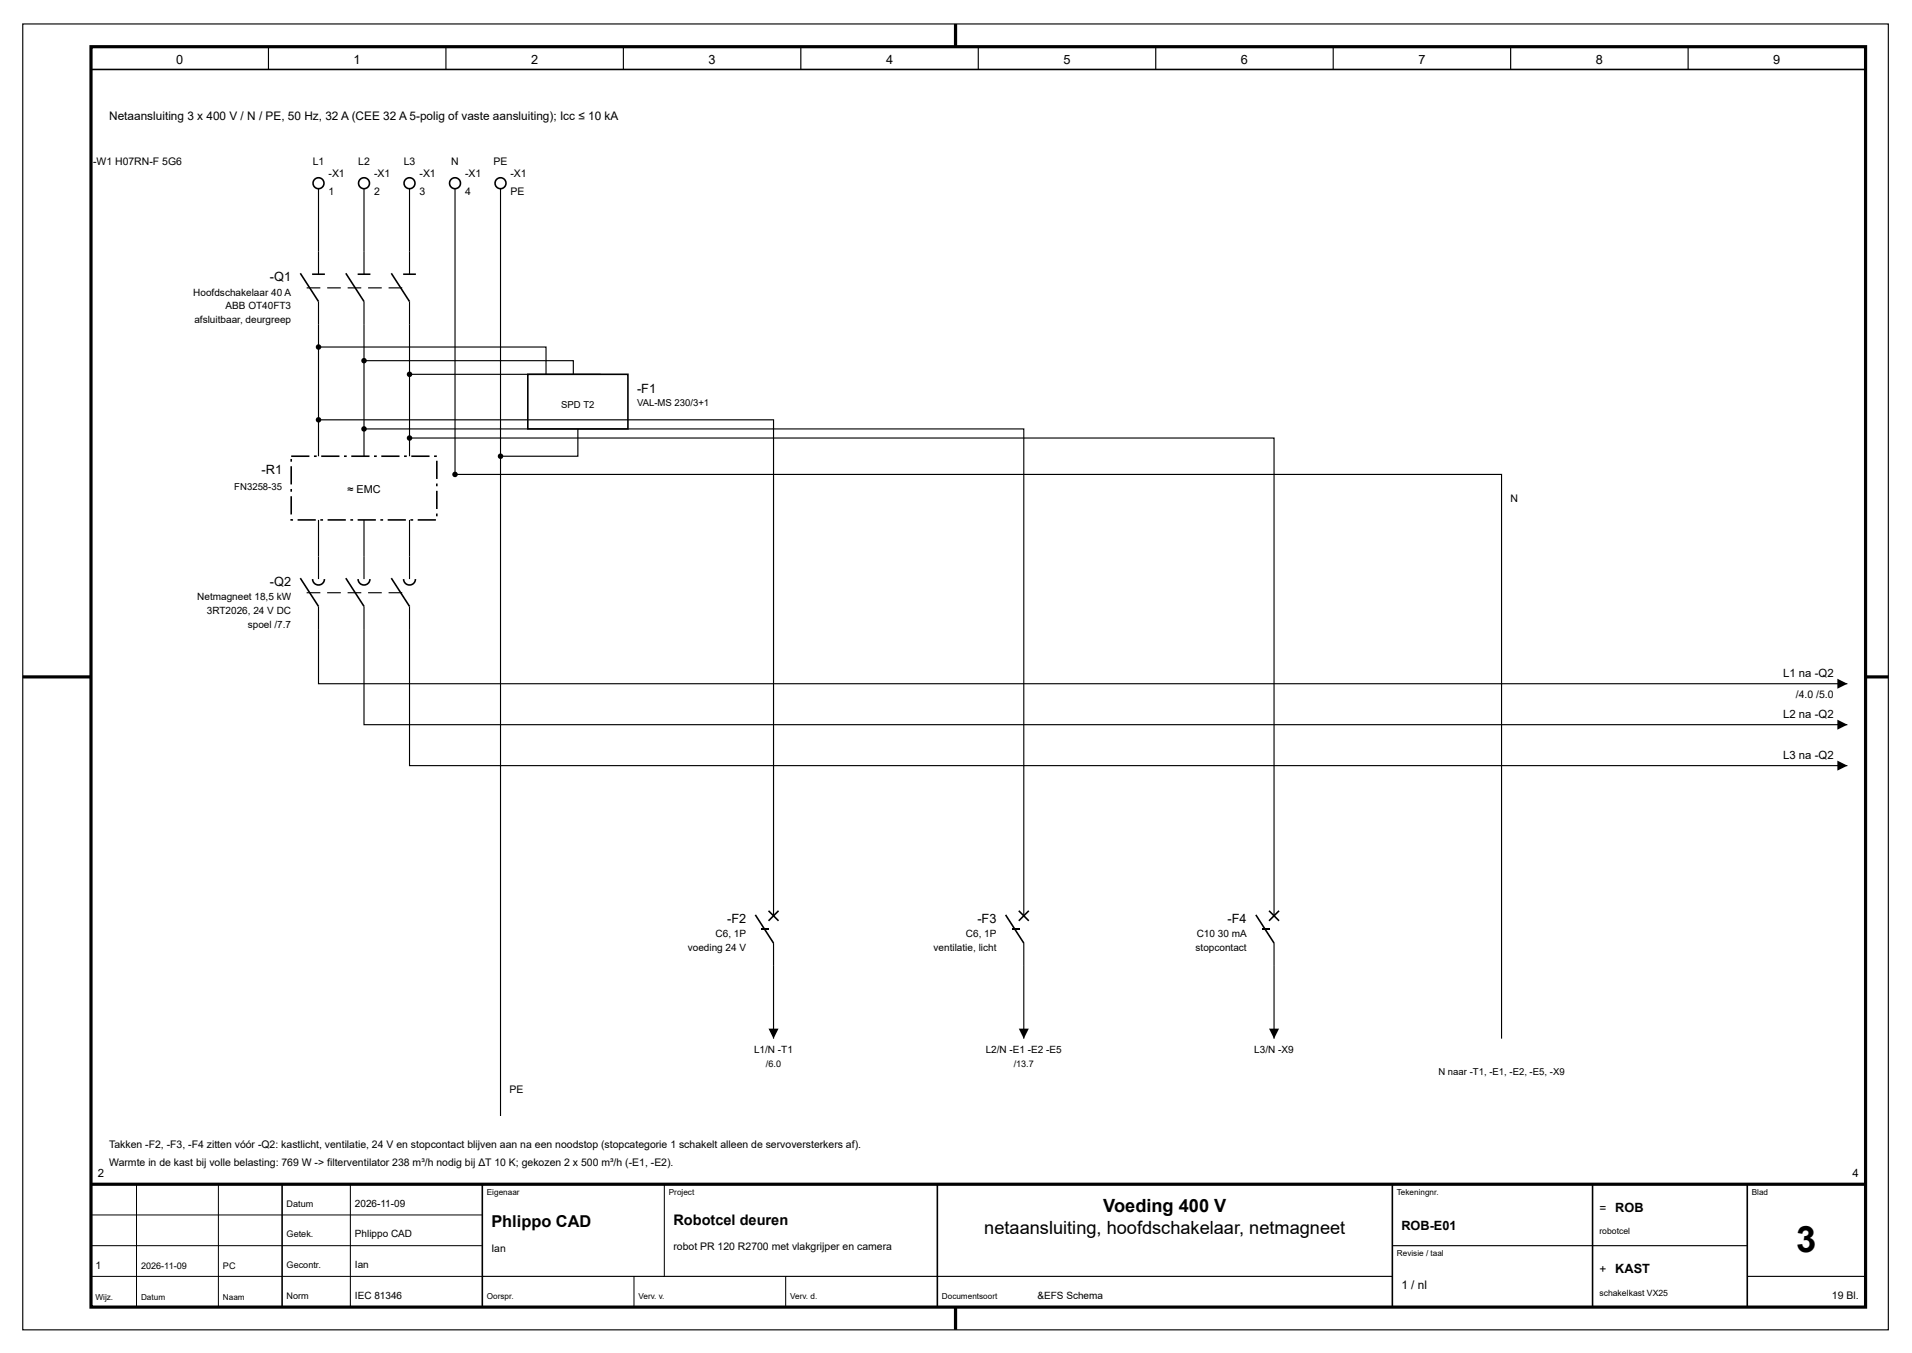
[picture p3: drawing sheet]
<svg xmlns="http://www.w3.org/2000/svg" width="420mm" height="297mm" viewBox="0 0 420 297" stroke-linecap="round" stroke-linejoin="round" font-family="sans-serif">
<defs><g id="words">
<text font-size="8" x="394.8" y="275.3">3</text>
<g font-size="4">
<text x="242.5" y="266.3">Voeding 400 V</text>
<text x="216.3" y="271.3">netaansluiting, hoofdschakelaar, netmagneet</text>
</g>
<text font-size="3.6" x="108" y="269.8">Phlippo CAD</text>
<text font-size="3.2" x="148" y="269.3">Robotcel deuren</text>
<g font-size="2.8">
<text x="38.7" y="14">0</text>
<text x="77.7" y="14">1</text>
<text x="116.7" y="14">2</text>
<text x="155.7" y="14">3</text>
<text x="194.7" y="14">4</text>
<text x="233.7" y="14">5</text>
<text x="272.7" y="14">6</text>
<text x="311.7" y="14">7</text>
<text x="350.7" y="14">8</text>
<text x="389.7" y="14">9</text>
<text x="59.3" y="61.8">-Q1</text>
<text x="140" y="86.3">-F1</text>
<text x="57.5" y="104.3">-R1</text>
<text x="59.3" y="128.8">-Q2</text>
<text x="159.8" y="202.8">-F2</text>
<text x="214.8" y="202.8">-F3</text>
<text x="269.8" y="202.8">-F4</text>
<text x="355" y="266.3">ROB</text>
<text x="308" y="270.3">ROB-E01</text>
<text x="355" y="279.8">KAST</text>
</g>
<g font-size="2.6">
<text x="24" y="26.3">Netaansluiting 3 x 400 V / N / PE, 50 Hz, 32 A (CEE 32 A 5-polig of vaste aansluiting); Icc ≤ 10 kA</text>
<text x="351.5" y="266.3">=</text>
<text x="351.5" y="279.8">+</text>
<text x="308" y="283.3">1 / nl</text>
</g>
<g font-size="2.5">
<text x="391.9" y="148.9">L1 na -Q2</text>
<text x="391.9" y="157.9">L2 na -Q2</text>
<text x="391.9" y="166.9">L3 na -Q2</text>
<text x="21.5" y="258.8">2</text>
<text x="407.1" y="258.8">4</text>
</g>
<text font-size="2.4" x="76.3" y="108.3">≈ EMC</text>
<g font-size="2.3">
<text x="20.4" y="36.3">-W1 H07RN-F 5G6</text>
<text x="68.7" y="36.3">L1</text>
<text x="72.2" y="38.9">-X1</text>
<text x="78.7" y="36.3">L2</text>
<text x="82.2" y="38.9">-X1</text>
<text x="88.7" y="36.3">L3</text>
<text x="92.2" y="38.9">-X1</text>
<text x="99.2" y="36.3">N</text>
<text x="102.2" y="38.9">-X1</text>
<text x="108.5" y="36.3">PE</text>
<text x="112.2" y="38.9">-X1</text>
<text x="72.2" y="42.9">1</text>
<text x="82.2" y="42.9">2</text>
<text x="92.2" y="42.9">3</text>
<text x="102.2" y="42.9">4</text>
<text x="112.2" y="42.9">PE</text>
<text x="332" y="110.3">N</text>
<text x="394.7" y="153.5">/4.0 /5.0</text>
<text x="112" y="240.3">PE</text>
<text x="24" y="252.3">Takken -F2, -F3, -F4 zitten vóór -Q2: kastlicht, ventilatie, 24 V en stopcontact blijven aan na een noodstop (stopcategorie 1 schakelt alleen de servoversterkers af).</text>
<text x="24" y="256.3">Warmte in de kast bij volle belasting: 769 W -&gt; filterventilator 238 m³/h nodig bij ΔT 10 K; gekozen 2 x 500 m³/h (-E1, -E2).</text>
<text x="108" y="275.3">Ian</text>
<text x="148" y="274.8">robot PR 120 R2700 met vlakgrijper en camera</text>
<text x="21" y="278.8">1</text>
<text x="402.6" y="285.5">19 Bl.</text>
</g>
<g font-size="2.2">
<text x="42.5" y="65">Hoofdschakelaar 40 A</text>
<text x="42.7" y="71">afsluitbaar, deurgreep</text>
<text x="49.6" y="68">ABB OT40FT3</text>
<text x="43.3" y="132">Netmagneet 18,5 kW</text>
<text x="45.5" y="135">3RT2026, 24 V DC</text>
<text x="54.5" y="138">spoel /7.7</text>
<text x="151.2" y="209">voeding 24 V</text>
<text x="157.3" y="206">C6, 1P</text>
<text x="205.2" y="209">ventilatie, licht</text>
<text x="212.3" y="206">C6, 1P</text>
<text x="262.8" y="209">stopcontact</text>
<text x="263" y="206">C10</text>
<text x="267.6" y="206">30 mA</text>
<text x="165.7" y="231.5">L1/N -T1</text>
<text x="216.6" y="231.5">L2/N -E1 -E2 -E5</text>
<text x="275.7" y="231.5">L3/N -X9</text>
<text x="78" y="265.2">2026-11-09</text>
<text x="78" y="272">Phlippo CAD</text>
<text x="78" y="278.7">Ian</text>
<text x="78" y="285.5">IEC 81346</text>
<text x="228" y="285.5">&amp;EFS Schema</text>
</g>
<g font-size="2.1">
<text x="123.3" y="89.8">SPD T2</text>
<text x="140" y="89.3">VAL-MS 230/3+1</text>
<text x="51.5" y="107.8">FN3258-35</text>
<text x="316.1" y="236.3">N naar -T1, -E1, -E2, -E5, -X9</text>
</g>
<g font-size="2">
<text x="168.3" y="234.5">/6.0</text>
<text x="222.8" y="234.5">/13.7</text>
<text x="63" y="265.2">Datum</text>
<text x="63" y="272">Getek.</text>
<text x="31" y="278.8">2026-11-09</text>
<text x="49" y="278.8">PC</text>
<text x="63" y="278.7">Gecontr.</text>
<text x="63" y="285.5">Norm</text>
</g>
<g font-size="1.9">
<text x="351.5" y="271.3">robotcel</text>
<text x="351.5" y="284.8">schakelkast VX25</text>
</g>
<g font-size="1.8">
<text x="107" y="262.6">Eigenaar</text>
<text x="147" y="262.6">Project</text>
<text x="307" y="262.6">Tekeningnr.</text>
<text x="385" y="262.6">Blad</text>
<text x="307" y="276.1">Revisie / taal</text>
<text x="21" y="285.7">Wijz.</text>
<text x="31" y="285.7">Datum</text>
<text x="49" y="285.7">Naam</text>
<text x="107" y="285.5">Oorspr.</text>
<text x="140.3" y="285.5">Verv. v.</text>
<text x="173.7" y="285.5">Verv. d.</text>
<text x="207" y="285.5">Documentsoort</text>
</g>
</g></defs>
<g fill="none" stroke="#000" stroke-width=".25">
<path d="M5 5.3h410v287h-410zM59 10.3v5M98 10.3v5M137 10.3v5M176 10.3v5M215 10.3v5M254 10.3v5M293 10.3v5M332 10.3v5M371 10.3v5M306 273.8h78M106 280.5h200"/>
<path d="M384 280.5h26"/>
</g>
<path d="M20 10.3h390v277h-390zM210 5.3v5M5 148.8h15M410 148.8h5M20 260.3h390M210 287.3v5" fill="none" stroke="#000" stroke-width=".7" stroke-linecap="butt"/>
<path d="M20 15.3h390M62 260.3v27M106 260.3v27M206 260.3v27M306 260.3v27M350 260.3v27M384 260.3v27" fill="none" stroke="#000" stroke-width=".35"/>
<path d="M20 267h86M20 273.8h86M30 260.3v27M48 260.3v27M77 260.3v27M146 260.3v20.2M20 280.5h86M139.3 280.5v6.8M172.7 280.5v6.8" fill="none" stroke="#000" stroke-width=".22"/>
<circle cx="70" cy="40.3" r="1.2" fill="#fff"/>
<circle cx="70" cy="40.3" r="1.2" fill="none" stroke="#000" stroke-width=".35"/>
<circle cx="80" cy="40.3" r="1.2" fill="#fff"/>
<circle cx="80" cy="40.3" r="1.2" fill="none" stroke="#000" stroke-width=".35"/>
<circle cx="90" cy="40.3" r="1.2" fill="#fff"/>
<circle cx="90" cy="40.3" r="1.2" fill="none" stroke="#000" stroke-width=".35"/>
<circle cx="100" cy="40.3" r="1.2" fill="#fff"/>
<circle cx="100" cy="40.3" r="1.2" fill="none" stroke="#000" stroke-width=".35"/>
<circle cx="110" cy="40.3" r="1.2" fill="#fff"/>
<g fill="none" stroke="#000" stroke-width=".35">
<path d="M66 60.1l4 6.2M68.6 60.3h2.8M76 60.1l4 6.2M78.6 60.3h2.8M86 60.1l4 6.2M88.6 60.3h2.8M116 82.3h22v12h-22zM66 127.1l4 6.2M68.7 127.3a1.3 1.3 0 0 0 1.3 1.3 1.3 1.3 0 0 0 1.3-1.3M76 127.1l4 6.2M78.7 127.3a1.3 1.3 0 0 0 1.3 1.3 1.3 1.3 0 0 0 1.3-1.3M86 127.1l4 6.2"/>
<path d="M88.7 127.3a1.3 1.3 0 0 0 1.3 1.3 1.3 1.3 0 0 0 1.3-1.3M166 201.1l4 6.2M168.9 200.2l2.2 2.2M171.1 200.2l-2.2 2.2M221 201.1l4 6.2M223.9 200.2l2.2 2.2M226.1 200.2l-2.2 2.2M276 201.1l4 6.2M278.9 200.2l2.2 2.2M281.1 200.2l-2.2 2.2"/>
<circle cx="110" cy="40.3" r="1.2"/>
</g>
<g fill="none" stroke="#000" stroke-width=".25">
<path d="M70 41.5v18.8M80 41.5v18.8M90 41.5v18.8M100 41.5v62.8h230v124M110 41.5v203.8M70 76.3h50v6M70 66.3v34M80 79.3h46v3M80 66.3v34M90 66.3v34M70 92.3h100v109M80 94.3h145v107"/>
<path d="M90 96.3h190v105M90 82.3h42M127 94.3v6h-17M70 114.3v13M80 114.3v13M90 114.3v13M70 133.3v17h336M80 133.3v26h326M90 133.3v35h316M170 207.3v21M225 207.3v21M280 207.3v21"/>
</g>
<g fill="#000">
<path d="M403.8 149.2l2.2 1.1-2.2 1.1zM403.8 158.2l2.2 1.1-2.2 1.1zM403.8 167.2l2.2 1.1-2.2 1.1zM167.4 204.1h1.6v.3h-1.6zM222.4 204.1h1.6v.3h-1.6zM277.4 204.1h1.6v.3h-1.6zM168.9 226.1h2.2l-1.1 2.2zM223.9 226.1h2.2l-1.1 2.2zM278.9 226.1h2.2l-1.1 2.2z"/>
<path d="M67.4 63.1h3v.3h-3zM71.9 63.1h3v.3h-3zM76.4 63.1h3v.3h-3zM80.9 63.1h3v.3h-3zM85.4 63.1h3v.3h-3z"/>
<path d="M69 100.1h.6v.3h-.6zM70.6 100.1h4v.3h-4zM75.6 100.1h.6v.3h-.6zM77.2 100.1h4v.3h-4zM82.2 100.1h.6v.3h-.6zM83.8 100.1h4v.3h-4zM88.8 100.1h.6v.3h-.6zM90.4 100.1h4v.3h-4zM95.4 100.1h.6v.3h-.6zM95.8 101.3h.4v4h-.4zM95.8 106.3h.4v.6h-.4zM95.8 107.9h.4v4h-.4zM95.8 112.9h.4v.6h-.4zM91.8 114.1h4v.3h-4zM90.2 114.1h.6v.3h-.6zM85.2 114.1h4v.3h-4zM83.6 114.1h.6v.3h-.6zM78.6 114.1h4v.3h-4zM77 114.1h.6v.3h-.6zM72 114.1h4v.3h-4zM70.4 114.1h.6v.3h-.6zM65.4 114.1h4v.3h-4zM63.8 114.1h.4v.2h-.2v-.2h.4v.3h-.6zM63.8 109.1h.4v4h-.4zM63.8 107.5h.4v.6h-.4zM63.8 102.5h.4v4h-.4zM63.8 100.9h.4v.6h-.4zM64 100.1h4v.3h-4z"/>
<path d="M67.4 130.1h3v.3h-3zM71.9 130.1h3v.3h-3zM76.4 130.1h3v.3h-3zM80.9 130.1h3v.3h-3zM85.4 130.1h3v.3h-3z"/>
<circle cx="70" cy="76.3" r=".6"/>
<circle cx="80" cy="79.3" r=".6"/>
<circle cx="70" cy="92.3" r=".6"/>
<circle cx="80" cy="94.3" r=".6"/>
<circle cx="90" cy="82.3" r=".6"/>
<circle cx="90" cy="96.3" r=".6"/>
<circle cx="100" cy="104.3" r=".6"/>
<circle cx="110" cy="100.3" r=".6"/>
</g>
<use href="#words"/>
</svg>
